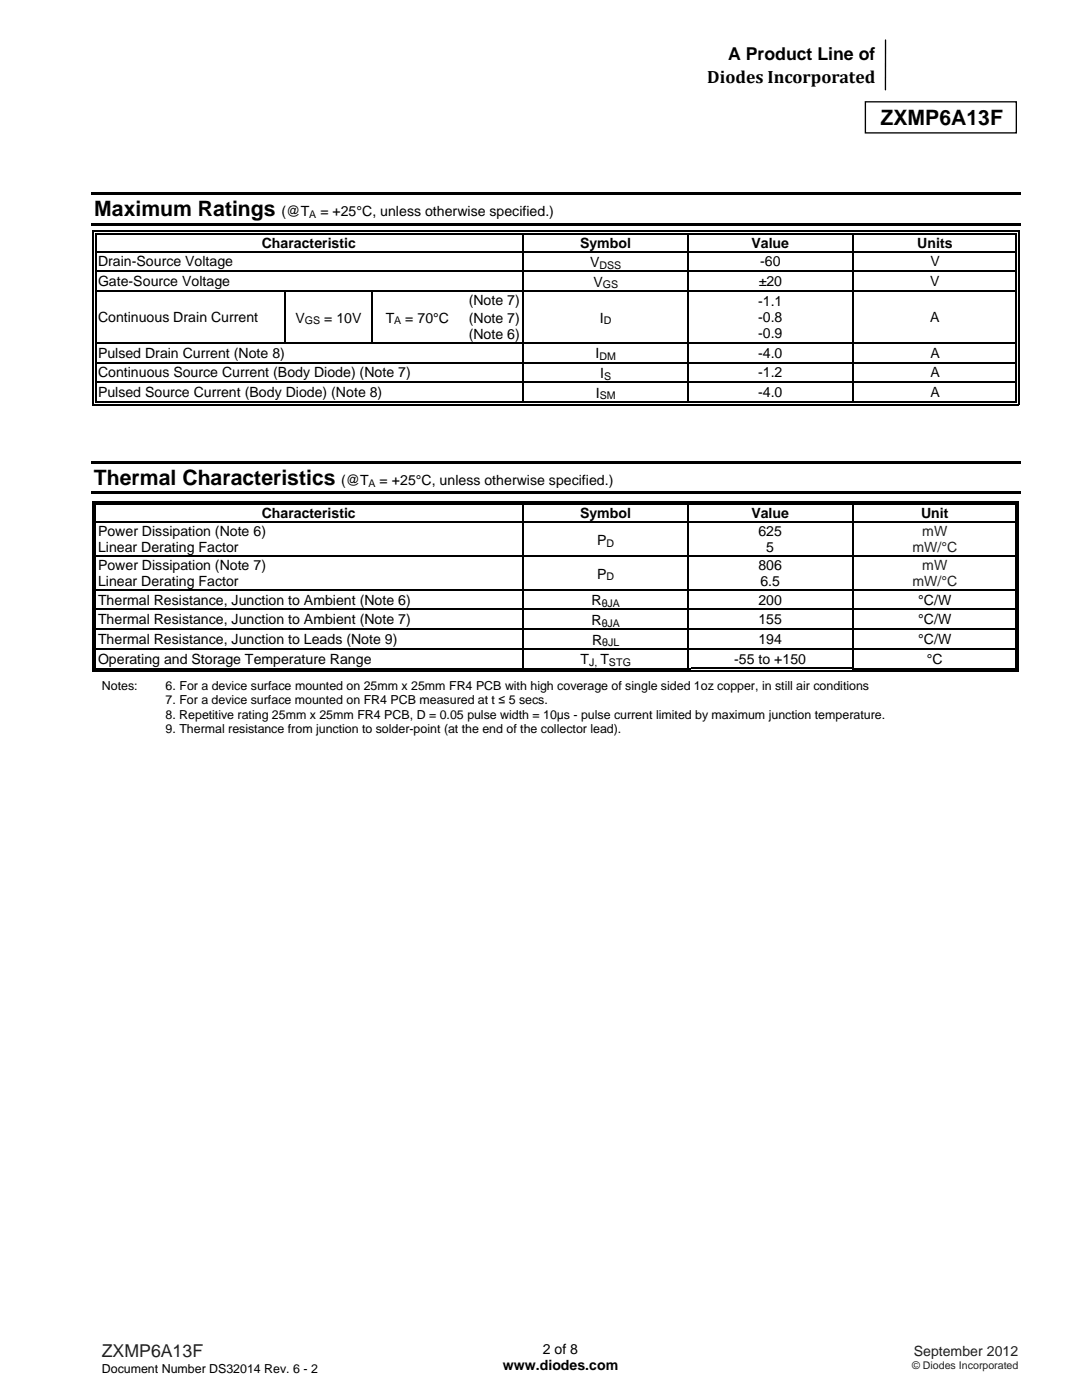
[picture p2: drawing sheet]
<svg xmlns="http://www.w3.org/2000/svg" width="216mm" height="279mm" viewBox="0 0 216 279" stroke-linecap="round" stroke-linejoin="round" font-family="sans-serif">
<defs><g id="words">
<g font-size="4.2">
<text x="175.7" y="24.9">ZXMP6A13F</text>
<text x="18.8" y="43.2">Maximum Ratings</text>
<text x="18.7" y="96.8">Thermal Characteristics</text>
</g>
<g font-size="3.5">
<text x="145.3" y="12">A Product Line of</text>
<text x="141.1" y="16.5">Diodes Incorporated</text>
</g>
<text font-size="3.5" fill="#231f20" x="20.3" y="270.9">ZXMP6A13F</text>
<g font-size="2.8">
<text x="56.2" y="43.2">(@T</text>
<text x="63.9" y="43.2">= +25°C, unless otherwise specified.)</text>
<text x="19.6" y="53.1">Drain-Source Voltage</text>
<text x="52.2" y="49.4">Characteristic</text>
<text x="115.7" y="49.4">Symbol</text>
<text x="117.8" y="53.3">V</text>
<text x="149.9" y="49.4">Value</text>
<text x="151.7" y="53.1">-60</text>
<text x="183" y="49.4">Units</text>
<text x="185.6" y="53.1">V</text>
<text x="19.6" y="57.1">Gate-Source Voltage</text>
<text x="118.4" y="57.2">V</text>
<text x="151.4" y="57.1">±20</text>
<text x="185.6" y="57.1">V</text>
<text x="19.6" y="64.2">Continuous Drain Current</text>
<text x="59" y="64.4">V</text>
<text x="64.7" y="64.4">= 10V</text>
<text x="77" y="64.4">T</text>
<text x="80.9" y="64.4">= 70°C</text>
<text x="93.5" y="60.8">(Note 7)</text>
<text x="93.5" y="64.4">(Note 7)</text>
<text x="119.7" y="64.4">I</text>
<text x="151.3" y="61">-1.1</text>
<text x="151.3" y="64.2">-0.8</text>
<text x="185.6" y="64.2">A</text>
<text x="19.6" y="71.4">Pulsed Drain Current (Note 8)</text>
<text x="93.5" y="67.7">(Note 6)</text>
<text x="118.8" y="71.5">I</text>
<text x="151.3" y="71.4">-4.0</text>
<text x="151.3" y="67.5">-0.9</text>
<text x="185.6" y="71.4">A</text>
<text x="19.6" y="75.3">Continuous Source Current (Body Diode) (Note 7)</text>
<text x="119.8" y="75.4">I</text>
<text x="151.3" y="75.3">-1.2</text>
<text x="185.6" y="75.3">A</text>
<text x="19.6" y="79.2">Pulsed Source Current (Body Diode) (Note 8)</text>
<text x="118.9" y="79.4">I</text>
<text x="151.3" y="79.2">-4.0</text>
<text x="185.6" y="79.2">A</text>
<text x="68.1" y="96.8">(@T</text>
<text x="75.8" y="96.8">= +25°C, unless otherwise specified.)</text>
<text x="19.6" y="107">Power Dissipation (Note 6)</text>
<text x="52.2" y="103.4">Characteristic</text>
<text x="115.8" y="103.4">Symbol</text>
<text x="149.9" y="103.4">Value</text>
<text x="151.3" y="107">625</text>
<text x="183.8" y="103.4">Unit</text>
<text x="19.6" y="110.2">Linear Derating Factor</text>
<text x="19.6" y="113.7">Power Dissipation (Note 7)</text>
<text x="119.2" y="108.7">P</text>
<text x="151.3" y="113.7">806</text>
<text x="152.9" y="110.2">5</text>
<text x="19.6" y="116.9">Linear Derating Factor</text>
<text x="119.2" y="115.5">P</text>
<text x="151.7" y="116.9">6.5</text>
<text x="19.6" y="120.7">Thermal Resistance, Junction to Ambient (Note 6)</text>
<text x="19.6" y="124.6">Thermal Resistance, Junction to Ambient (Note 7)</text>
<text x="118" y="120.8">R</text>
<text x="118" y="124.7">R</text>
<text x="151.3" y="120.7">200</text>
<text x="151.3" y="124.6">155</text>
<text x="183.2" y="120.7">°C/W</text>
<text x="183.2" y="124.6">°C/W</text>
<text x="19.6" y="128.5">Thermal Resistance, Junction to Leads (Note 9)</text>
<text x="118.1" y="128.6">R</text>
<text x="151.3" y="128.5">194</text>
<text x="183.2" y="128.5">°C/W</text>
<text x="19.6" y="132.4">Operating and Storage Temperature Range</text>
<text x="115.8" y="132.5">T</text>
<text x="119.8" y="132.5">T</text>
<text x="146.5" y="132.4">-55 to +150</text>
<text x="184.9" y="132.4">°C</text>
<text x="100.3" y="273.5">www.diodes.com</text>
<text x="108.3" y="270.2">2 of 8</text>
</g>
<g font-size="2.8" fill="#231f20">
<text x="184" y="107">mW</text>
<text x="182.1" y="110.2">mW/°C</text>
<text x="184" y="113.7">mW</text>
<text x="182.1" y="116.9">mW/°C</text>
<text x="182.3" y="270.6">September 2012</text>
</g>
<g font-size="2.5">
<text x="20.3" y="137.7">Notes:</text>
<text x="33" y="137.7">6. For a device surface mounted on 25mm x 25mm FR4 PCB with high coverage of single sided 1oz copper, in still air conditions</text>
<text x="33" y="143.4">8. Repetitive rating 25mm x 25mm FR4 PCB, D = 0.05 pulse width = 10μs - pulse current limited by maximum junction temperature.</text>
<text x="33" y="140.6">7. For a device surface mounted on FR4 PCB measured at t ≤ 5 secs.</text>
<text x="33" y="146.3">9. Thermal resistance from junction to solder-point (at the end of the collector lead).</text>
<text x="20.3" y="274">Document Number DS32014 Rev. 6 - 2</text>
</g>
<g font-size="2.1">
<text x="61.7" y="43.5">A</text>
<text x="119.6" y="53.6">DSS</text>
<text x="120.3" y="57.6">GS</text>
<text x="60.8" y="64.7">GS</text>
<text x="78.7" y="64.7">A</text>
<text x="120.5" y="64.7">D</text>
<text x="119.6" y="71.9">DM</text>
<text x="120.5" y="75.8">S</text>
<text x="119.7" y="79.7">SM</text>
<text x="73.6" y="97.2">A</text>
<text x="121.1" y="109.1">D</text>
<text x="121.1" y="115.8">D</text>
<text x="120.1" y="121.2">θJA</text>
<text x="120.1" y="125.1">θJA</text>
<text x="120.2" y="129">θJL</text>
<text x="117.6" y="132.9">J,</text>
<text x="121.5" y="132.9">STG</text>
</g>
<text font-size="2.1" fill="#231f20" x="182" y="273.2">© Diodes Incorporated</text>
</g></defs>
<path d="M176.7 8v9.9" fill="none" stroke="#000" stroke-width=".26"/>
<path d="M172.7 20.3h30.1v6.2h-30.1z" fill="#fff"/>
<path d="M172.7 20.3h30.1v6.2h-30.1z" fill="none" stroke="#000" stroke-width=".26"/>
<g fill="#000">
<path d="M18.3 38.4h185.4v.5h-185.4zM18.3 44.4h185.4v.6h-185.4zM18.5 46h.2v.8h-.2zM18.5 46h.7v.3h-.7zM18.5 50.1h.2v.3h-.2zM18.5 54h.2v.3h-.2zM18.5 57.9h.2v.3h-.2zM19 46.5h.2v.3h-.2zM19 50.1h.2v.3h-.2zM19 54h.2v.3h-.2zM19 57.9h.2v.3h-.2zM56.7 57.9h.3v.3h-.3z"/>
<path d="M74.2 57.9h.2v.3h-.2zM104.3 46.8h.3zM104.3 46h.8v.3h-.8zM104.3 46.5h.8v.3h-.8zM104.3 50.1h.3v.3h-.3zM104.3 54h.3v.3h-.3zM104.3 57.9h.3v.3h-.3zM137.2 46.8h.2zM137.2 46h.7v.3h-.7zM137.2 46.5h.7v.3h-.7zM137.2 50.1h.2v.3h-.2zM137.2 54h.2v.3h-.2z"/>
<path d="M137.2 57.9h.2v.3h-.2zM170 46.8h.3zM170 46h.8v.3h-.8zM170 46.5h.8v.3h-.8zM170 50.1h.3v.3h-.3zM170 54h.3v.3h-.3zM170 57.9h.3v.3h-.3zM202.6 46h.8v.3h-.8zM202.6 46.5h.3v.3h-.3zM202.6 50.1h.3v.3h-.3zM202.6 54h.3v.3h-.3zM202.6 57.9h.3v.3h-.3z"/>
<path d="M203.1 46h.3v.8h-.3zM203.1 50.1h.3v.3h-.3zM203.1 54h.3v.3h-.3zM203.1 57.9h.3v.3h-.3zM18.5 68.3h.2v.3h-.2zM18.5 72.2h.2v.3h-.2zM18.5 76.1h.2v.3h-.2zM19 68.3h.2v.3h-.2zM19 72.2h.2v.3h-.2zM19 76.1h.2v.3h-.2zM104.3 68.3h.3v.3h-.3zM104.3 72.2h.3v.3h-.3z"/>
<path d="M104.3 76.1h.3v.3h-.3zM137.2 68.3h.2v.3h-.2zM137.2 72.2h.2v.3h-.2zM137.2 76.1h.2v.3h-.2zM170 68.3h.3v.3h-.3zM170 72.2h.3v.3h-.3zM170 76.1h.3v.3h-.3zM202.6 68.3h.3v.3h-.3zM202.6 72.2h.3v.3h-.3zM202.6 76.1h.3v.3h-.3zM203.1 68.3h.3v.3h-.3zM203.1 72.2h.3v.3h-.3z"/>
<path d="M203.1 76.1h.3v.3h-.3zM18.2 92h185.5v.5h-185.5zM18.2 98.1h185.5v.5h-185.5zM18.5 80.6h.7v.3h-.7zM19 80.1h.2v.2h-.2zM104.3 80.1h.8v.2h-.8zM137.2 80.1h.7v.2h-.7zM137.2 80.6h.7v.3h-.7zM170 80.1h.8v.2h-.8zM202.6 80.6h.8v.3h-.8zM202.6 80.1h.3v.2h-.3zM203.1 80.1h.3v.8h-.3z"/>
<path d="M18.4 100h.3v.8h-.3zM18.4 100h.8v.3h-.8zM18.4 104.1h.3v.3h-.3zM18.4 110.8h.3v.3h-.3zM18.4 117.6h.3v.3h-.3zM18.9 100.5h.3v.3h-.3zM18.9 104.1h.3v.3h-.3zM18.9 110.8h.3v.3h-.3zM18.9 117.6h.3v.3h-.3zM104.3 100.8h.3zM104.3 100h.8v.3h-.8zM104.3 100.5h.8v.3h-.8z"/>
<path d="M104.3 104.1h.3v.3h-.3zM104.3 110.8h.3v.3h-.3zM104.3 117.6h.3v.3h-.3zM137.2 100.8h.2zM137.2 100h.7v.3h-.7zM137.2 100.5h.7v.3h-.7zM137.2 104.1h.2v.3h-.2zM137.2 110.8h.2v.3h-.2zM137.2 117.6h.2v.3h-.2zM170 100.8h.2zM170 100h.8v.3h-.8zM170 100.5h.8v.3h-.8z"/>
<path d="M170 104.1h.2v.3h-.2zM170 110.8h.2v.3h-.2zM170 117.6h.2v.3h-.2zM202.6 100h.7v.3h-.7zM202.6 100.5h.2v.3h-.2zM202.6 104.1h.2v.3h-.2zM202.6 110.8h.2v.3h-.2zM202.6 117.6h.2v.3h-.2zM203.1 100h.2v.8h-.2zM203.1 104.1h.2v.3h-.2zM203.1 110.8h.2v.3h-.2zM203.1 117.6h.2v.3h-.2z"/>
<path d="M18.4 121.5h.3v.3h-.3zM18.4 125.4h.3v.3h-.3zM18.4 129.3h.3v.3h-.3zM18.4 133.8h.8v.2h-.8zM18.9 121.5h.3v.3h-.3zM18.9 125.4h.3v.3h-.3zM18.9 129.3h.3v.3h-.3zM18.9 133.3h.3v.2h-.3zM104.3 121.5h.3v.3h-.3zM104.3 125.4h.3v.3h-.3zM104.3 129.3h.3v.3h-.3zM104.3 133.3h.8v.2h-.8z"/>
<path d="M137.2 121.5h.2v.3h-.2zM137.2 125.4h.2v.3h-.2zM137.2 129.3h.2v.3h-.2zM137.2 133.3h.7v.2h-.7zM137.2 133.8h.7v.2h-.7zM170 121.5h.2v.3h-.2zM170 125.4h.2v.3h-.2zM170 129.3h.2v.3h-.2zM170 133.3h.8v.2h-.8zM202.6 121.5h.2v.3h-.2zM202.6 125.4h.2v.3h-.2zM202.6 129.3h.2v.3h-.2z"/>
<path d="M202.6 133.8h.7v.2h-.7zM202.6 133.3h.2v.2h-.2zM203.1 121.5h.2v.3h-.2zM203.1 125.4h.2v.3h-.2zM203.1 129.3h.2v.3h-.2zM203.1 133.3h.2v.7h-.2z"/>
</g>
<g fill="none" stroke="#000" stroke-width=".25">
<path d="M18.6 46.8v3.3M18.6 50.4v3.6M18.6 54.3v3.6M18.6 58.2v10.1M19.1 46.8v3.3M19.1 50.4v3.6M19.1 54.3v3.6M19.1 58.2v10.1M19.2 46.2h85.1M19.2 46.7h85.1M19.2 50.2h85.1M19.2 54.1h85.1"/>
<path d="M19.2 58h37.5M56.8 58.2v10.1M57 58h17.2M74.3 58.2v10.1M74.4 58h29.9M104.5 46.8v3.3M104.5 50.4v3.6M104.5 54.3v3.6M104.5 58.2v10.1M104.6 50.2h32.6M104.6 54.1h32.6M104.6 58h32.6"/>
<path d="M105.1 46.2h32.1M105.1 46.7h32.1M137.3 46.8v3.3M137.3 50.4v3.6M137.3 54.3v3.6M137.3 58.2v10.1M137.4 50.2h32.6M137.4 54.1h32.6M137.4 58h32.6M137.9 46.2h32.1M137.9 46.7h32.1M170.1 46.8v3.3"/>
<path d="M170.1 50.4v3.6M170.1 54.3v3.6M170.1 58.2v10.1M170.3 50.2h32.3M170.3 54.1h32.3M170.3 58h32.3M170.8 46.2h31.8M170.8 46.7h31.8M202.8 46.8v3.3M202.8 50.4v3.6M202.8 54.3v3.6M202.8 58.2v10.1"/>
<path d="M203.3 46.8v3.3M203.3 50.4v3.6M203.3 54.3v3.6M203.3 58.2v10.1M18.6 68.6v3.6M18.6 72.5v3.6M18.6 76.4v4.5M19.1 68.6v3.6M19.1 72.5v3.6M19.1 76.4v3.7M19.2 68.4h85.1M19.2 72.3h85.1"/>
<path d="M19.2 76.3h85.1M104.5 68.6v3.6M104.5 72.5v3.6M104.5 76.4v3.7M104.6 68.4h32.6M104.6 72.3h32.6M104.6 76.3h32.6M137.3 68.6v3.6M137.3 72.5v3.6M137.3 76.4v3.7M137.4 68.4h32.6M137.4 72.3h32.6"/>
<path d="M137.4 76.3h32.6M170.1 68.6v3.6M170.1 72.5v3.6M170.1 76.4v3.7M170.3 68.4h32.3M170.3 72.3h32.3M170.3 76.3h32.3M202.8 68.6v3.6M202.8 72.5v3.6M202.8 76.4v3.7M203.3 68.6v3.6M203.3 72.5v3.6"/>
<path d="M203.3 76.4v3.7M19.2 80.7h118M19.2 80.2h85.1M105.1 80.2h32.1M137.9 80.7h64.7M137.9 80.2h32.1M170.8 80.2h31.8M18.5 100.8v3.3M18.5 104.4v6.4M18.5 111.1v6.5M18.5 117.9v3.6M19 100.8v3.3"/>
<path d="M19 104.4v6.4M19 111.1v6.5M19 117.9v3.6M19.2 100.2h85.1M19.2 100.7h85.1M19.2 104.2h85.1M19.2 111h85.1M19.2 117.7h85.1M104.5 100.8v3.3M104.5 104.4v6.4M104.5 111.1v6.5M104.5 117.9v3.6"/>
<path d="M104.6 104.2h32.6M104.6 111h32.6M104.6 117.7h32.6M105.1 100.2h32.1M105.1 100.7h32.1M137.3 100.8v3.3M137.3 104.4v6.4M137.3 111.1v6.5M137.3 117.9v3.6M137.4 104.2h32.6M137.4 111h32.6M137.4 117.7h32.6"/>
<path d="M137.9 100.2h32.1M137.9 100.7h32.1M170.1 100.8v3.3M170.1 104.4v6.4M170.1 111.1v6.5M170.1 117.9v3.6M170.2 104.2h32.4M170.2 111h32.4M170.2 117.7h32.4M170.8 100.2h31.8M170.8 100.7h31.8M202.7 100.8v3.3"/>
<path d="M202.7 104.4v6.4M202.7 111.1v6.5M202.7 117.9v3.6M203.2 100.8v3.3M203.2 104.4v6.4M203.2 111.1v6.5M203.2 117.9v3.6M18.5 121.8v3.6M18.5 125.7v3.6M18.5 129.6v4.4M19 121.8v3.6M19 125.7v3.6"/>
<path d="M19 129.6v3.7M19.2 121.6h85.1M19.2 125.5h85.1M19.2 129.5h85.1M19.2 133.9h118M19.2 133.4h85.1M104.5 121.8v3.6M104.5 125.7v3.6M104.5 129.6v3.7M104.6 121.6h32.6M104.6 125.5h32.6M104.6 129.5h32.6"/>
<path d="M105.1 133.4h32.1M137.3 121.8v3.6M137.3 125.7v3.6M137.3 129.6v3.7M137.4 121.6h32.6M137.4 125.5h32.6M137.4 129.5h32.6M137.9 133.9h64.7M137.9 133.4h32.1M170.1 121.8v3.6M170.1 125.7v3.6M170.1 129.6v3.7"/>
<path d="M170.2 121.6h32.4M170.2 125.5h32.4M170.2 129.5h32.4M170.8 133.4h31.8M202.7 121.8v3.6M202.7 125.7v3.6M202.7 129.6v3.7M203.2 121.8v3.6M203.2 125.7v3.6M203.2 129.6v3.7"/>
</g>
<use href="#words"/>
</svg>
